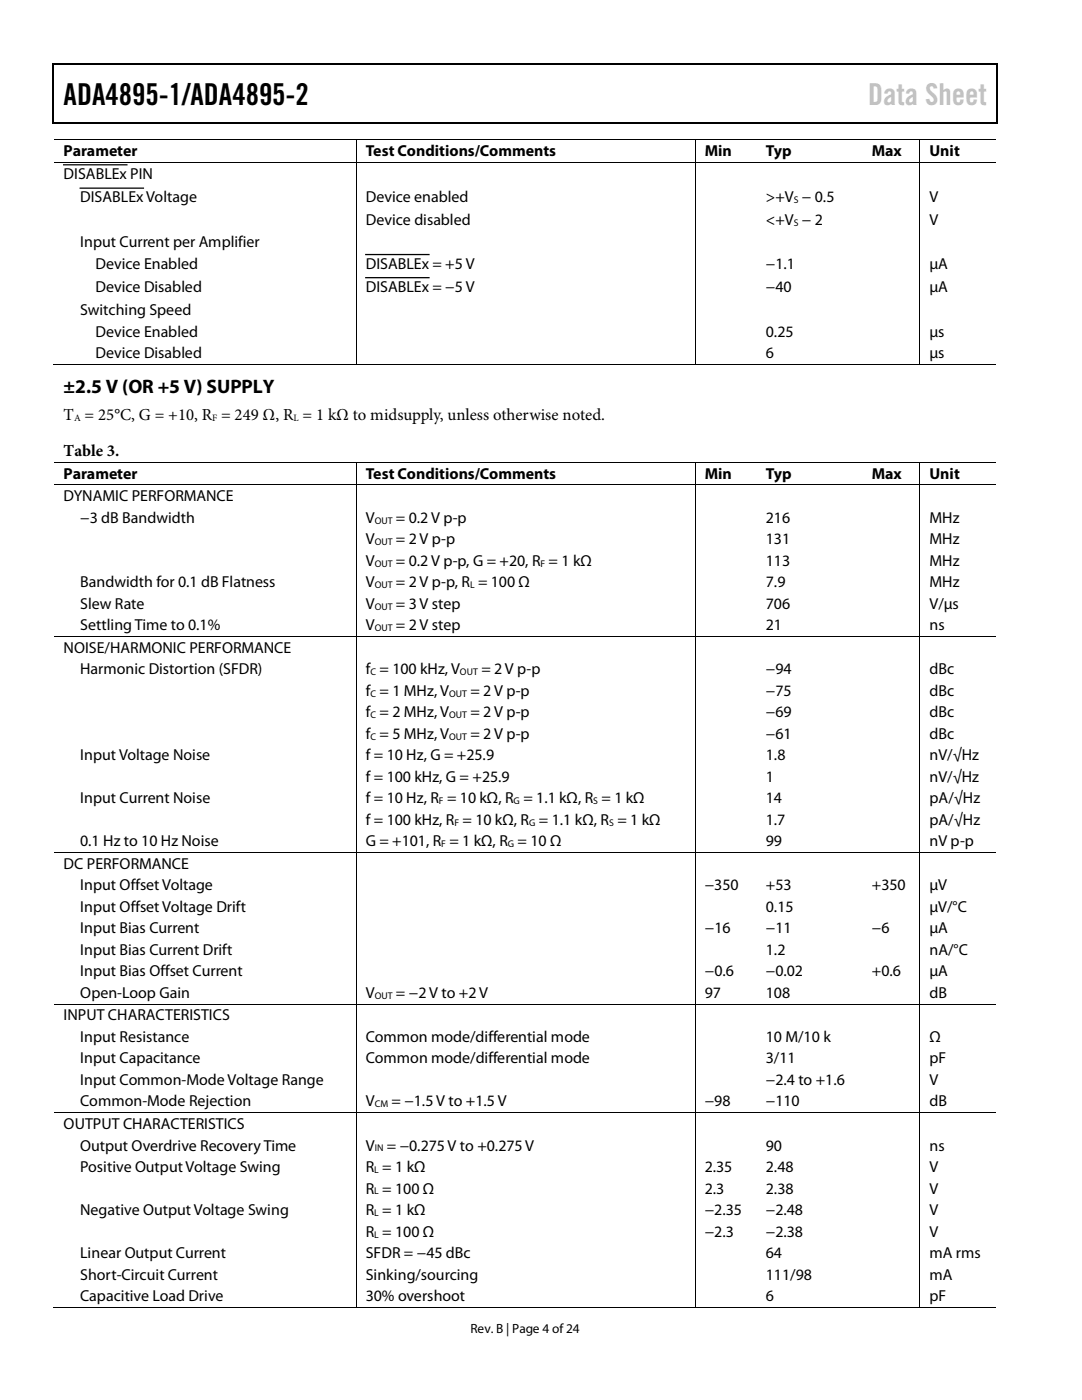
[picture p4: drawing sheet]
<svg xmlns="http://www.w3.org/2000/svg" width="216mm" height="279mm" viewBox="0 0 216 279" stroke-linecap="round" stroke-linejoin="round" font-family="sans-serif">
<defs><g id="words">
<text font-size="6" x="12.7" y="20.9">ADA4895-1/ADA4895-2</text>
<text font-size="6" fill="#c1c1c1" x="173.2" y="20.9">Data Sheet</text>
<text font-size="3.9" x="12.7" y="78.4">±2.5 V (OR +5 V) SUPPLY</text>
<g font-size="3.3">
<text x="12.7" y="83.9">T = 25°C, G = +10, R = 249 Ω, R = 1 kΩ to midsupply, unless otherwise noted.</text>
<text x="12.7" y="91">Table 3.</text>
</g>
<g font-size="3.2">
<text x="12.7" y="31.2">Parameter</text>
<text x="12.7" y="35.7">DISABLEx PIN</text>
<text x="73" y="31.2">Test Conditions/Comments</text>
<text x="140.6" y="31.2">Min</text>
<text x="152.8" y="31.2">Typ</text>
<text x="174" y="31.2">Max</text>
<text x="185.5" y="31.2">Unit</text>
<text x="16" y="40.4">DISABLExVoltage</text>
<text x="73" y="40.3">Device enabled</text>
<text x="152.8" y="40.3">&gt;+V − 0.5</text>
<text x="185.5" y="40.3">V</text>
<text x="73" y="45">Device disabled</text>
<text x="152.8" y="45">&lt;+V − 2</text>
<text x="185.5" y="45">V</text>
<text x="16" y="49.3">Input Current per Amplifier</text>
<text x="19" y="53.6">Device Enabled</text>
<text x="73" y="53.6">DISABLEx = +5 V</text>
<text x="152.8" y="53.6">−1.1</text>
<text x="185.5" y="53.6">µA</text>
<text x="19" y="58.2">Device Disabled</text>
<text x="73" y="58.3">DISABLEx = −5 V</text>
<text x="152.8" y="58.2">−40</text>
<text x="185.5" y="58.2">µA</text>
<text x="16" y="62.9">Switching Speed</text>
<text x="19" y="67.2">Device Enabled</text>
<text x="19" y="71.5">Device Disabled</text>
<text x="152.8" y="71.5">6</text>
<text x="152.8" y="67.2">0.25</text>
<text x="185.5" y="71.5">µs</text>
<text x="185.5" y="67.2">µs</text>
<text x="12.7" y="95.5">Parameter</text>
<text x="73" y="95.5">Test Conditions/Comments</text>
<text x="140.6" y="95.5">Min</text>
<text x="152.8" y="95.5">Typ</text>
<text x="174" y="95.5">Max</text>
<text x="185.5" y="95.5">Unit</text>
<text x="12.7" y="100">DYNAMIC PERFORMANCE</text>
<text x="16" y="104.3">−3 dB Bandwidth</text>
<text x="73" y="104.3">V</text>
<text x="79" y="104.3">= 0.2 V p-p</text>
<text x="152.8" y="104.3">216</text>
<text x="185.5" y="104.3">MHz</text>
<text x="73" y="108.6">V</text>
<text x="73" y="112.9">V</text>
<text x="79" y="108.6">= 2 V p-p</text>
<text x="79" y="112.9">= 0.2 V p-p, G = +20, R = 1 kΩ</text>
<text x="152.8" y="108.6">131</text>
<text x="152.8" y="112.9">113</text>
<text x="185.5" y="108.6">MHz</text>
<text x="185.5" y="112.9">MHz</text>
<text x="16" y="117.2">Bandwidth for 0.1 dB Flatness</text>
<text x="73" y="117.2">V</text>
<text x="79" y="117.2">= 2 V p-p, R = 100 Ω</text>
<text x="152.8" y="117.2">7.9</text>
<text x="185.5" y="117.2">MHz</text>
<text x="16" y="121.5">Slew Rate</text>
<text x="16" y="125.8">Settling Time to 0.1%</text>
<text x="73" y="121.5">V</text>
<text x="73" y="125.8">V</text>
<text x="79" y="121.5">= 3 V step</text>
<text x="79" y="125.8">= 2 V step</text>
<text x="152.8" y="121.5">706</text>
<text x="152.8" y="125.8">21</text>
<text x="185.5" y="121.5">V/µs</text>
<text x="185.5" y="125.8">ns</text>
<text x="12.7" y="130.3">NOISE/HARMONIC PERFORMANCE</text>
<text x="16" y="134.5">Harmonic Distortion (SFDR)</text>
<text x="73" y="134.5">f = 100 kHz, V</text>
<text x="96.1" y="134.5">= 2 V p-p</text>
<text x="152.8" y="134.5">−94</text>
<text x="185.5" y="134.5">dBc</text>
<text x="73" y="138.9">f = 1 MHz, V</text>
<text x="73" y="143.1">f = 2 MHz, V</text>
<text x="93.9" y="138.9">= 2 V p-p</text>
<text x="93.9" y="143.1">= 2 V p-p</text>
<text x="152.8" y="138.9">−75</text>
<text x="152.8" y="143.1">−69</text>
<text x="185.5" y="138.9">dBc</text>
<text x="185.5" y="143.1">dBc</text>
<text x="73" y="147.4">f = 5 MHz, V</text>
<text x="93.9" y="147.4">= 2 V p-p</text>
<text x="152.8" y="147.4">−61</text>
<text x="185.5" y="147.4">dBc</text>
<text x="16" y="151.7">Input Voltage Noise</text>
<text x="73" y="151.7">f = 10 Hz, G = +25.9</text>
<text x="152.8" y="151.7">1.8</text>
<text x="185.5" y="151.7">nV/√Hz</text>
<text x="16" y="160.3">Input Current Noise</text>
<text x="73" y="160.3">f = 10 Hz, R = 10 kΩ, R = 1.1 kΩ, R = 1 kΩ</text>
<text x="73" y="156">f = 100 kHz, G = +25.9</text>
<text x="152.8" y="156">1</text>
<text x="152.8" y="160.3">14</text>
<text x="185.5" y="156">nV/√Hz</text>
<text x="185.5" y="160.3">pA/√Hz</text>
<text x="73" y="164.6">f = 100 kHz, R = 10 kΩ, R = 1.1 kΩ, R = 1 kΩ</text>
<text x="152.8" y="164.6">1.7</text>
<text x="185.5" y="164.6">pA/√Hz</text>
<text x="12.7" y="173.4">DC PERFORMANCE</text>
<text x="16" y="168.9">0.1 Hz to 10 Hz Noise</text>
<text x="73" y="168.9">G = +101, R = 1 kΩ, R = 10 Ω</text>
<text x="152.8" y="168.9">99</text>
<text x="185.5" y="168.9">nV p-p</text>
<text x="16" y="177.7">Input Offset Voltage</text>
<text x="140.6" y="177.7">−350</text>
<text x="152.8" y="177.7">+53</text>
<text x="174" y="177.7">+350</text>
<text x="185.5" y="177.7">µV</text>
<text x="16" y="182">Input Offset Voltage Drift</text>
<text x="152.8" y="182">0.15</text>
<text x="185.5" y="182">µV/°C</text>
<text x="16" y="186.3">Input Bias Current</text>
<text x="16" y="190.6">Input Bias Current Drift</text>
<text x="140.6" y="186.3">−16</text>
<text x="152.8" y="190.6">1.2</text>
<text x="152.8" y="186.3">−11</text>
<text x="174" y="186.3">−6</text>
<text x="185.5" y="190.6">nA/°C</text>
<text x="185.5" y="186.3">µA</text>
<text x="16" y="194.9">Input Bias Offset Current</text>
<text x="140.6" y="194.9">−0.6</text>
<text x="152.8" y="194.9">−0.02</text>
<text x="174" y="194.9">+0.6</text>
<text x="185.5" y="194.9">µA</text>
<text x="12.7" y="203.6">INPUT CHARACTERISTICS</text>
<text x="16" y="199.2">Open-Loop Gain</text>
<text x="73" y="199.2">V</text>
<text x="79" y="199.2">= −2 V to +2 V</text>
<text x="140.6" y="199.2">97</text>
<text x="152.8" y="199.2">108</text>
<text x="185.5" y="199.2">dB</text>
<text x="16" y="207.9">Input Resistance</text>
<text x="73" y="207.9">Common mode/differential mode</text>
<text x="152.8" y="207.9">10 M/10 k</text>
<text x="185.5" y="207.9">Ω</text>
<text x="16" y="212.2">Input Capacitance</text>
<text x="73" y="212.2">Common mode/differential mode</text>
<text x="152.8" y="212.2">3/11</text>
<text x="185.5" y="212.2">pF</text>
<text x="16" y="216.5">Input Common-Mode Voltage Range</text>
<text x="16" y="220.8">Common-Mode Rejection</text>
<text x="73" y="220.8">V</text>
<text x="78.1" y="220.8">= −1.5 V to +1.5 V</text>
<text x="140.6" y="220.8">−98</text>
<text x="152.8" y="216.5">−2.4 to +1.6</text>
<text x="152.8" y="220.8">−110</text>
<text x="185.5" y="216.5">V</text>
<text x="185.5" y="220.8">dB</text>
<text x="12.7" y="225.3">OUTPUT CHARACTERISTICS</text>
<text x="16" y="229.6">Output Overdrive Recovery Time</text>
<text x="16" y="233.9">Positive Output Voltage Swing</text>
<text x="73" y="229.6">V</text>
<text x="73" y="233.9">R = 1 kΩ</text>
<text x="77.2" y="229.6">= −0.275 V to +0.275 V</text>
<text x="140.6" y="233.9">2.35</text>
<text x="152.8" y="229.6">90</text>
<text x="152.8" y="233.9">2.48</text>
<text x="185.5" y="229.6">ns</text>
<text x="185.5" y="233.9">V</text>
<text x="73" y="238.2">R = 100 Ω</text>
<text x="140.6" y="238.2">2.3</text>
<text x="152.8" y="238.2">2.38</text>
<text x="185.5" y="238.2">V</text>
<text x="16" y="242.5">Negative Output Voltage Swing</text>
<text x="73" y="242.5">R = 1 kΩ</text>
<text x="140.6" y="242.5">−2.35</text>
<text x="152.8" y="242.5">−2.48</text>
<text x="185.5" y="242.5">V</text>
<text x="16" y="251.1">Linear Output Current</text>
<text x="73" y="251.1">SFDR = −45 dBc</text>
<text x="73" y="246.8">R = 100 Ω</text>
<text x="140.6" y="246.8">−2.3</text>
<text x="152.8" y="246.8">−2.38</text>
<text x="152.8" y="251.1">64</text>
<text x="185.5" y="246.8">V</text>
<text x="185.5" y="251.1">mA rms</text>
<text x="16" y="255.4">Short-Circuit Current</text>
<text x="73" y="255.4">Sinking/sourcing</text>
<text x="152.8" y="255.4">111/98</text>
<text x="185.5" y="255.4">mA</text>
<text x="16" y="259.7">Capacitive Load Drive</text>
<text x="73" y="259.7">30% overshoot</text>
<text x="152.8" y="259.7">6</text>
<text x="185.5" y="259.7">pF</text>
</g>
<text font-size="2.7" x="93.9" y="266">Rev. B | Page 4 of24</text>
<g font-size="1.9">
<text x="158.4" y="40.5">S</text>
<text x="158.4" y="45.2">S</text>
<text x="14.8" y="84">A</text>
<text x="42.3" y="84">F</text>
<text x="58.5" y="84">L</text>
<text x="74.8" y="104.5">OUT</text>
<text x="74.8" y="108.8">OUT</text>
<text x="74.8" y="113.1">OUT</text>
<text x="107.9" y="113.1">F</text>
<text x="74.8" y="117.3">OUT</text>
<text x="93.8" y="117.3">L</text>
<text x="74.8" y="121.7">OUT</text>
<text x="74.8" y="125.9">OUT</text>
<text x="73.9" y="134.7">C</text>
<text x="91.8" y="134.7">OUT</text>
<text x="73.9" y="139">C</text>
<text x="73.9" y="143.3">C</text>
<text x="89.6" y="139">OUT</text>
<text x="89.6" y="143.3">OUT</text>
<text x="73.9" y="147.6">C</text>
<text x="89.6" y="147.6">OUT</text>
<text x="87.6" y="160.5">F</text>
<text x="102.5" y="160.5">G</text>
<text x="118.4" y="160.5">S</text>
<text x="90.7" y="164.8">F</text>
<text x="105.6" y="164.8">G</text>
<text x="121.5" y="164.8">S</text>
<text x="88.1" y="169.1">F</text>
<text x="101.3" y="169.1">G</text>
<text x="74.8" y="199.3">OUT</text>
<text x="74.8" y="221">CM</text>
<text x="74.8" y="229.8">IN</text>
<text x="74.7" y="234.1">L</text>
<text x="74.7" y="238.4">L</text>
<text x="74.7" y="242.7">L</text>
<text x="74.7" y="247">L</text>
</g>
</g></defs>
<g fill="#000">
<path d="M10.5 12.7h.3v1h-.3zM10.5 12.7h.3v.3h-.3zM133.3 12.7h.3v.3h-.3zM198.8 12.7h.2v1h-.2zM198.8 12.7h.2v.3h-.2zM10.5 24.4h.3v.2h-.3zM71 27.9h.2v.1h-.2zM71 32.4h.2v.2h-.2zM133.1 24.4h.2v.2h-.2zM138.7 27.9h.2v.1h-.2zM138.7 32.4h.2v.2h-.2zM150.9 27.9h.2v.1h-.2z"/>
<path d="M150.9 32.4h.2v.2h-.2zM172.1 27.9h.2v.1h-.2zM172.1 32.4h.2v.2h-.2zM183.5 27.9h.1v.1h-.1zM183.5 32.4h.1v.2h-.1zM198.8 24.4h.2v.2h-.2zM71 72.6h.2v.2h-.2zM138.7 72.6h.2v.2h-.2zM150.7 72.6h.1v.2h-.1zM171.8 72.6h.2v.2h-.2zM183.5 72.6h.1v.2h-.1zM71 92.2h.2v.1h-.2z"/>
<path d="M71 96.7h.2v.2h-.2zM138.7 92.2h.2v.1h-.2zM138.7 96.7h.2v.2h-.2zM150.9 92.2h.2v.1h-.2zM150.9 96.7h.2v.2h-.2zM172.1 92.2h.2v.1h-.2zM172.1 96.7h.2v.2h-.2zM183.5 92.2h.1v.1h-.1zM183.5 96.7h.1v.2h-.1zM71 127h.2v.1h-.2zM138.7 127h.2v.1h-.2zM150.9 127h.2v.1h-.2z"/>
<path d="M172.1 127h.2v.1h-.2zM183.5 127h.1v.1h-.1zM71 170.1h.2v.2h-.2zM138.7 170.1h.2v.2h-.2zM150.9 170.1h.2v.2h-.2zM172.1 170.1h.2v.2h-.2zM183.5 170.1h.1v.2h-.1zM71 200.3h.2v.2h-.2zM138.7 200.3h.2v.2h-.2zM150.9 200.3h.2v.2h-.2zM172.1 200.3h.2v.2h-.2zM183.5 200.3h.1v.2h-.1z"/>
<path d="M71 222h.2v.2h-.2zM138.7 222h.2v.2h-.2zM150.9 222h.2v.2h-.2zM172.1 222h.2v.2h-.2zM183.5 222h.1v.2h-.1zM71 260.9h.2v.1h-.2zM138.7 260.9h.2v.1h-.2zM150.7 260.9h.1v.1h-.1zM171.8 260.9h.2v.1h-.2zM183.5 260.9h.1v.1h-.1z"/>
</g>
<path d="M10.7 13.7v10.7M10.8 12.8h122.5M133.6 12.8h65.2M198.9 13.7v10.7M10.8 24.5h188M12.7 32.9h12.6M16 37.5h12.6M73 50.8h12.6M73 55.4h12.6" fill="none" stroke="#000" stroke-width=".25"/>
<g fill="none" stroke="#000" stroke-width=".2">
<path d="M10.8 27.9h60.2M10.8 32.5h60.2M71.1 28v4.4M71.1 32.6v40M71.2 27.9h67.5M71.2 32.5h67.5M138.8 28v4.4M138.8 32.6v40M138.9 27.9h12M138.9 32.5h12M151.1 27.9h21M151.1 32.5h21"/>
<path d="M172.3 27.9h11.2M172.3 32.5h11.2M183.6 28v4.4M183.6 32.6v40M183.6 27.9h15.2M183.6 32.5h15.2M10.5 72.7h60.5M71.2 72.7h67.5M138.9 72.7h44.6M183.6 72.7h15.2M10.8 92.2h60.2M10.8 96.8h60.2"/>
<path d="M71.1 92.3v4.4M71.1 96.9v30.1M71.2 92.2h67.5M71.2 96.8h67.5M138.8 92.3v4.4M138.8 96.9v30.1M138.9 92.2h12M138.9 96.8h12M151.1 92.2h21M151.1 96.8h21M172.3 92.2h11.2M172.3 96.8h11.2"/>
<path d="M183.6 92.3v4.4M183.6 96.9v30.1M183.6 92.2h15.2M183.6 96.8h15.2M10.8 127h60.2M71.1 127.1v43M71.2 127h67.5M138.8 127.1v43M138.9 127h12M151.1 127h21M172.3 127h11.2M183.6 127.1v43"/>
<path d="M183.6 127h15.2M10.8 170.2h60.2M71.1 170.3v30M71.2 170.2h67.5M138.8 170.3v30M138.9 170.2h12M151.1 170.2h21M172.3 170.2h11.2M183.6 170.3v30M183.6 170.2h15.2M10.8 200.4h60.2M71.1 200.5v21.5"/>
<path d="M71.2 200.4h67.5M138.8 200.5v21.5M138.9 200.4h12M151.1 200.4h21M172.3 200.4h11.2M183.6 200.5v21.5M183.6 200.4h15.2M10.8 222.1h60.2M71.1 222.2v38.7M71.2 222.1h67.5M138.8 222.2v38.7M138.9 222.1h12"/>
<path d="M151.1 222.1h21M172.3 222.1h11.2M183.6 222.2v38.7M183.6 222.1h15.2M10.5 260.9h60.5M71.2 260.9h67.5M138.9 260.9h44.6M183.6 260.9h15.2"/>
</g>
<use href="#words"/>
</svg>
